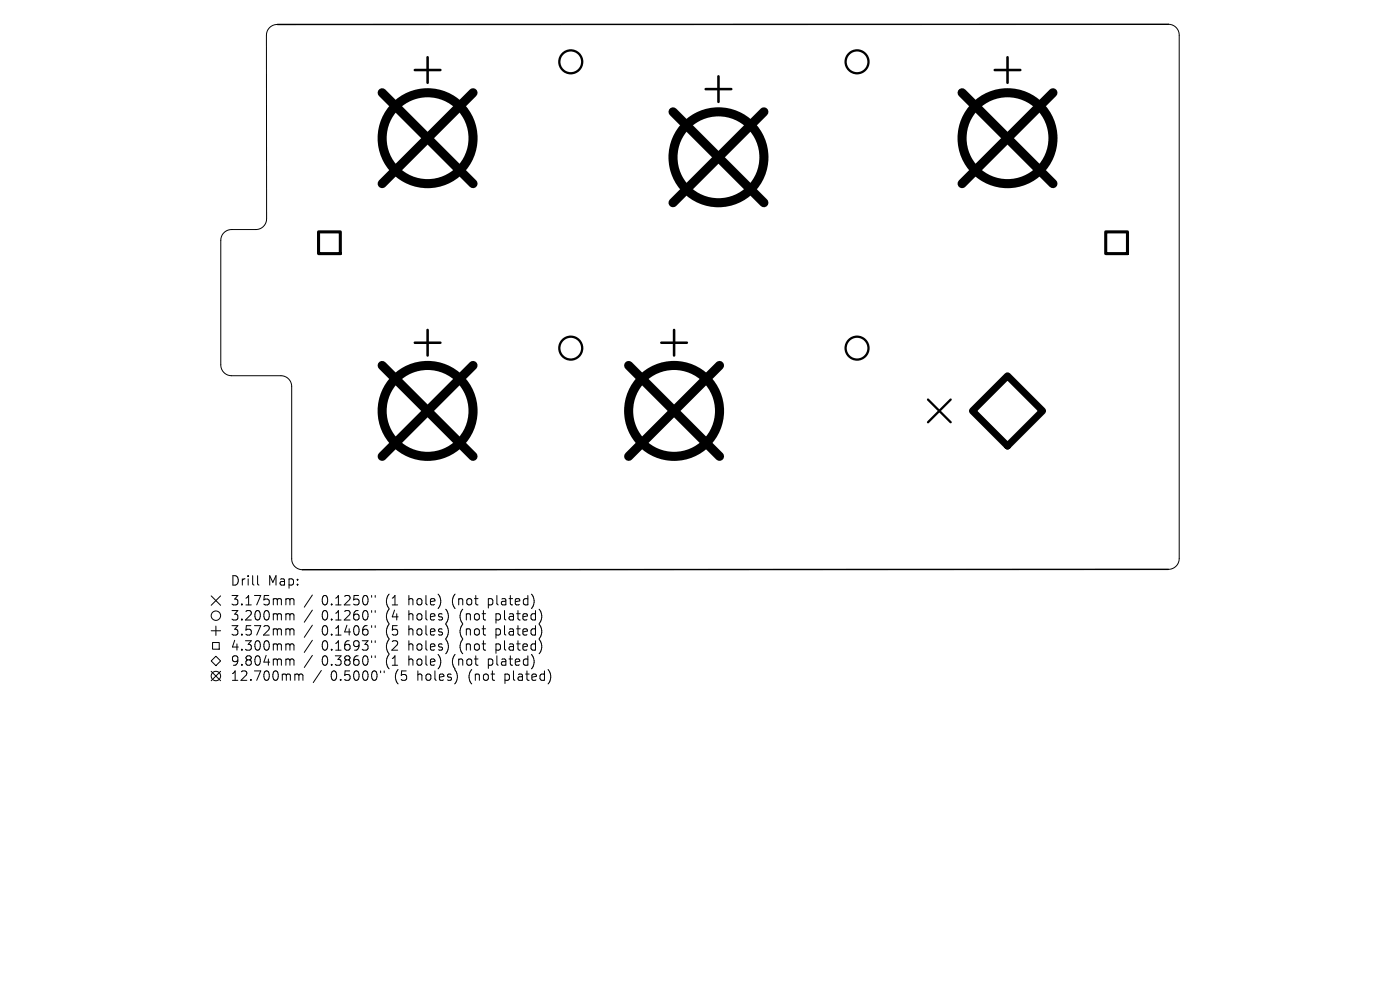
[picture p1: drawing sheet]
<svg xmlns="http://www.w3.org/2000/svg" width="297mm" height="210mm" viewBox="0 0 297 210" stroke-linecap="round" stroke-linejoin="round" font-family="sans-serif">
<defs><g id="words">
<g font-size="2.8">
<text x="48.8" y="124.5">Drill</text>
<text x="56.7" y="124.5">Map:</text>
<text x="48.8" y="128.7">3.175mm</text>
<text x="48.8" y="131.9">3.200mm</text>
<text x="68" y="128.7">0.1250&quot;</text>
<text x="68" y="131.9">0.1260&quot;</text>
<text x="81.7" y="128.7">(1</text>
<text x="81.7" y="131.9">(4</text>
<text x="86.5" y="128.7">hole)</text>
<text x="86.5" y="131.9">holes)</text>
<text x="95.9" y="128.7">(not</text>
<text x="97.5" y="131.9">(not</text>
<text x="103.6" y="128.7">plated)</text>
<text x="105.2" y="131.9">plated)</text>
<text x="48.8" y="135.1">3.572mm</text>
<text x="68" y="135.1">0.1406&quot;</text>
<text x="81.7" y="135.1">(5</text>
<text x="86.5" y="135.1">holes)</text>
<text x="97.5" y="135.1">(not</text>
<text x="105.2" y="135.1">plated)</text>
<text x="48.8" y="138.3">4.300mm</text>
<text x="48.8" y="141.5">9.804mm</text>
<text x="68" y="138.3">0.1693&quot;</text>
<text x="68" y="141.5">0.3860&quot;</text>
<text x="81.7" y="138.3">(2</text>
<text x="81.7" y="141.5">(1</text>
<text x="86.5" y="138.3">holes)</text>
<text x="86.5" y="141.5">hole)</text>
<text x="95.9" y="141.5">(not</text>
<text x="97.5" y="138.3">(not</text>
<text x="103.6" y="141.5">plated)</text>
<text x="105.2" y="138.3">plated)</text>
<text x="48.8" y="144.7">12.700mm</text>
<text x="70" y="144.7">0.5000&quot;</text>
<text x="83.6" y="144.7">(5</text>
<text x="88.4" y="144.7">holes)</text>
<text x="99.4" y="144.7">(not</text>
<text x="107.1" y="144.7">plated)</text>
</g>
</g></defs>
<g fill="none" stroke="#000" stroke-width=".21">
<path d="M58.8 5.2a2.28 2.28 0 0 0-2.3 2.3l.1 38.9a2.28 2.28 0 0 1-2.4 2.3h-5a2.28 2.28 0 0 0-2.4 2.3v26.4a2.28 2.28 0 0 0 2.3 2.3h10.5a2.28 2.28 0 0 1 2.3 2.3v36.5a2.28 2.28 0 0 0 2.3 2.4M247.9 5.2a2.28 2.28 0 0 1 2.3 2.3v111a2.28 2.28 0 0 1-2.4 2.3M44.8 126.4l2 2M44.8 133.8h2M45.1 136.3h1.4v1.4h-1.4zM45.8 132.8v2M46.8 126.4l-2 2M54.6 122.1v1.7l.3 .3M60.9 127l.5 .1 .1 .2M60.9 130.2h.3l.3 .3M60.9 133.4h.3l.3 .3M60.9 136.6l.5 .1 .1 .2"/>
<path d="M60.9 139.8l.5 .1 .1 .2M61.5 127.3l.3-.3 .5 .1 .1 1.2M61.5 127.3v1M61.5 130.5v1M61.5 133.7v1M61.5 136.9v1M61.5 130.5l.3-.3 .5 .1 .1 1.2M61.5 133.7l.3-.3 .5 .1 .1 1.2M61.5 136.9l.3-.3 .5 .1 .1 1.2M66.3 126.2l-1.7 2.6M66.3 129.4l-1.7 2.6M66.3 132.6l-1.7 2.6"/>
<path d="M66.3 135.8l-1.7 2.6M66.3 139l-1.7 2.6M78.8 126.3v.4M78.8 129.5v.4M78.8 132.7v.4M78.8 135.9v.4M78.8 139.1v.4M79.6 126.3v.4M79.6 129.5v.4M79.6 132.7v.4M79.6 135.9v.4M79.6 139.1v.4"/>
<path d="M94.8 129.6l.3 1-.3 1.3M94.8 132.8l.3 1-.3 1.3M94.8 136l.3 1-.3 1.3M112.8 126.1a2.35 2.35 0 0 1 0 2.9M113.2 139.7l.1 .8-.5 1.3M114.5 129.3a2.35 2.35 0 0 1 0 2.9M114.5 132.5a2.35 2.35 0 0 1 0 2.9M114.5 135.7a2.35 2.35 0 0 1 0 2.9M44.8 140.2l1-1 1 1-1 1zM44.8 142.4l2 2M46.8 142.4l-2 2M61.5 140.1v1"/>
<path d="M61.5 140.1l.3-.3 .5 .1 .1 1.2M62.6 143.1l.5-.1 .3 .3M63.4 143.3l.3-.3 .5 .1 .1 1.2M63.4 143.3v1M68.2 142.2l-1.7 2.6M80.7 142.3v.4M96.9 142.9l.1 .8-.3 1M116.4 142.1a2.35 2.35 0 0 1 0 2.9"/>
<circle cx="45.8" cy="130.6" r="1"/>
<circle cx="45.8" cy="143.4" r="1"/>
</g>
<path d="M247.9 5.2h-189.1M247.8 120.8l-183.6 .1" fill="none" stroke="#000" stroke-width=".3"/>
<path d="M196.9 84.8l4.8 4.8M201.7 84.8l-4.8 4.8" fill="none" stroke="#000" stroke-width=".48"/>
<g fill="none" stroke="#000" stroke-width=".49">
<circle cx="121.1" cy="13.1" r="2.43"/>
<circle cx="181.8" cy="13.1" r="2.43"/>
<circle cx="121.1" cy="73.8" r="2.43"/>
<circle cx="181.8" cy="73.8" r="2.43"/>
</g>
<path d="M88 14.9h5.4M90.7 12.1v5.5M149.7 18.9h5.4M152.4 16.2v5.4M211 14.9h5.5M213.7 12.1v5.5M88 72.7h5.4M90.7 70v5.4M140.3 72.7h5.4M143 70v5.4" fill="none" stroke="#000" stroke-width=".54"/>
<path d="M67.6 49.2h4.6v4.6h-4.6zM234.6 49.2h4.6v4.6h-4.6z" fill="none" stroke="#000" stroke-width=".65"/>
<path d="M206.3 87.2l7.4-7.5 7.5 7.5-7.5 7.4z" fill="none" stroke="#000" stroke-width="1.5"/>
<g fill="none" stroke="#000" stroke-width="1.9">
<path d="M81.1 19.7l19.3 19.3M100.4 19.7l-19.3 19.3M204.1 19.7l19.3 19.3M223.4 19.7l-19.3 19.3M142.8 23.7l19.3 19.3M162.1 23.7l-19.3 19.3M81.1 77.5l19.3 19.3M100.4 77.5l-19.3 19.3M133.4 77.5l19.2 19.3M152.6 77.5l-19.2 19.3"/>
<circle cx="90.7" cy="29.3" r="9.6"/>
<circle cx="152.4" cy="33.4" r="9.6"/>
<circle cx="213.7" cy="29.3" r="9.6"/>
<circle cx="90.7" cy="87.2" r="9.6"/>
<circle cx="143" cy="87.2" r="9.6"/>
</g>
<use href="#words"/>
</svg>
